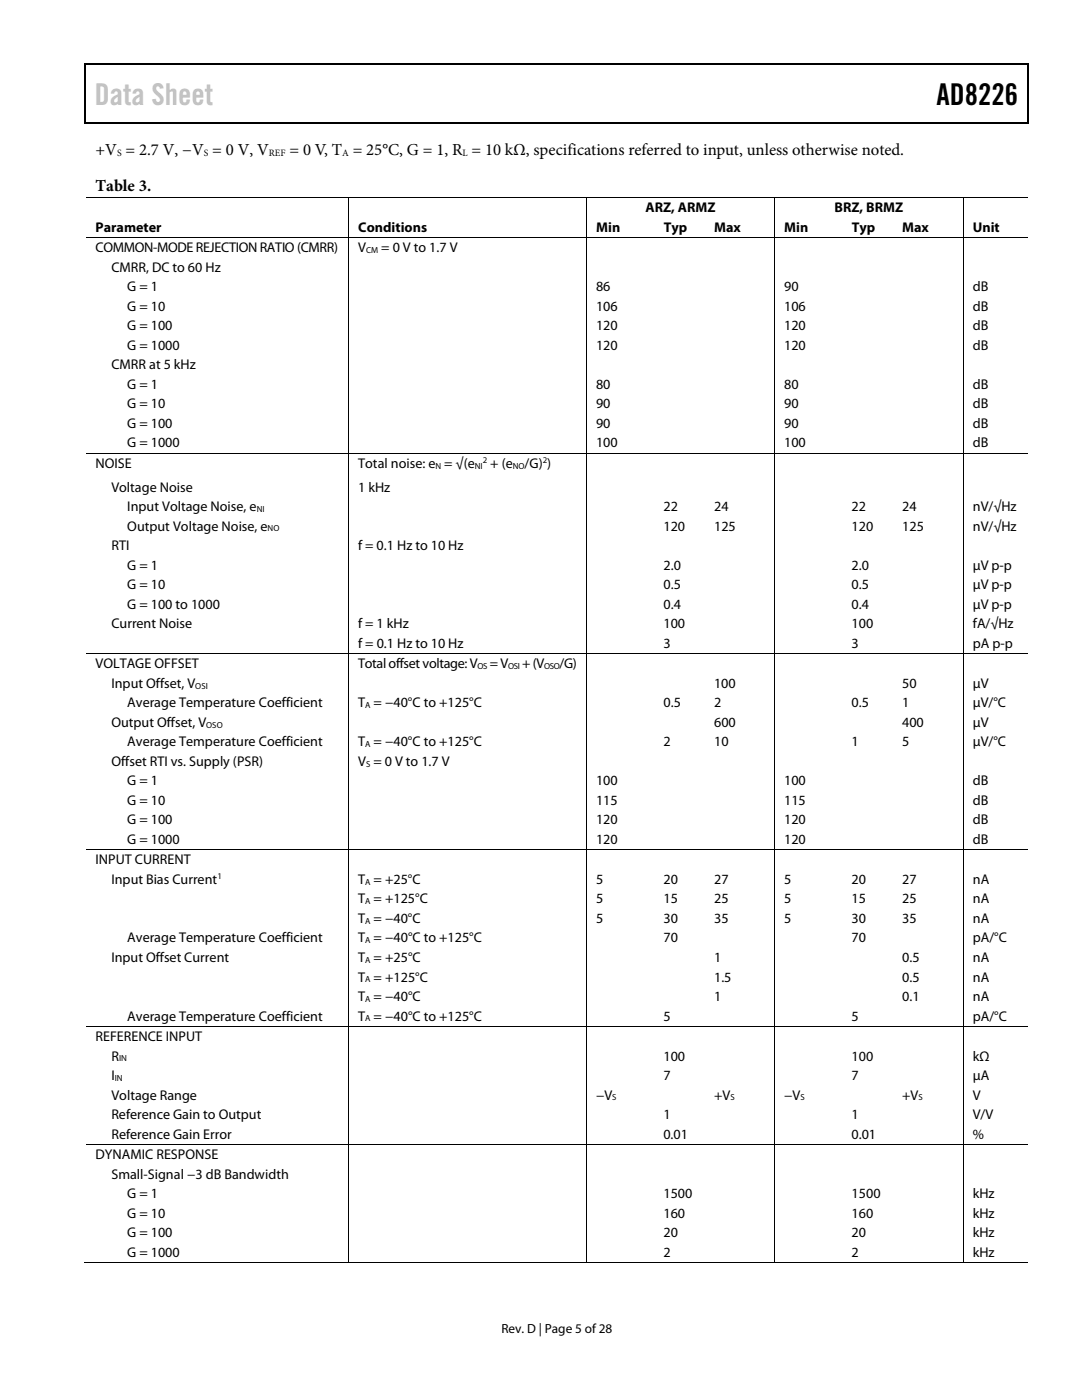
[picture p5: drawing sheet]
<svg xmlns="http://www.w3.org/2000/svg" width="216mm" height="279mm" viewBox="0 0 216 279" stroke-linecap="round" stroke-linejoin="round" font-family="sans-serif">
<defs><g id="words">
<text font-size="6" fill="#c0c0c0" x="18.9" y="21">Data Sheet</text>
<text font-size="6" x="186.9" y="21">AD8226</text>
<g font-size="3.3">
<text x="19" y="30.9">+V = 2.7 V, −V = 0 V, V</text>
<text x="57.8" y="30.9">= 0 V, T = 25°C, G = 1, R = 10 kΩ, specifications referred to input, unless otherwise noted.</text>
<text x="19" y="38">Table 3.</text>
</g>
<g font-size="2.8">
<text x="19" y="46.2">Parameter</text>
<text x="71.5" y="46.2">Conditions</text>
<text x="119" y="46.2">Min</text>
<text x="128.8" y="42.3">ARZ, ARMZ</text>
<text x="132.4" y="46.2">Typ</text>
<text x="142.5" y="46.2">Max</text>
<text x="156.5" y="46.2">Min</text>
<text x="166.5" y="42.3">BRZ, BRMZ</text>
<text x="169.9" y="46.2">Typ</text>
<text x="180" y="46.2">Max</text>
<text x="194.1" y="46.2">Unit</text>
<text x="19" y="50.3">COMMON-MODE REJECTION RATIO (CMRR)</text>
<text x="71.5" y="50.3">V</text>
<text x="76.1" y="50.3">= 0 V to 1.7 V</text>
<text x="22.2" y="54.2">CMRR, DC to 60 Hz</text>
<text x="25.4" y="58.1">G = 1</text>
<text x="118.9" y="58.1">86</text>
<text x="156.5" y="58.1">90</text>
<text x="194.1" y="58.1">dB</text>
<text x="25.4" y="62">G = 10</text>
<text x="25.4" y="65.9">G = 100</text>
<text x="118.9" y="62">106</text>
<text x="118.9" y="65.9">120</text>
<text x="156.5" y="62">106</text>
<text x="156.5" y="65.9">120</text>
<text x="194.1" y="62">dB</text>
<text x="194.1" y="65.9">dB</text>
<text x="25.4" y="69.8">G = 1000</text>
<text x="118.9" y="69.8">120</text>
<text x="156.5" y="69.8">120</text>
<text x="194.1" y="69.8">dB</text>
<text x="22.2" y="73.7">CMRR at 5 kHz</text>
<text x="25.4" y="77.6">G = 1</text>
<text x="118.9" y="77.6">80</text>
<text x="156.5" y="77.6">80</text>
<text x="194.1" y="77.6">dB</text>
<text x="25.4" y="81.5">G = 10</text>
<text x="118.9" y="81.5">90</text>
<text x="156.5" y="81.5">90</text>
<text x="194.1" y="81.5">dB</text>
<text x="25.4" y="85.4">G = 100</text>
<text x="25.4" y="89.3">G = 1000</text>
<text x="118.9" y="85.4">90</text>
<text x="118.9" y="89.3">100</text>
<text x="156.5" y="85.4">90</text>
<text x="156.5" y="89.3">100</text>
<text x="194.1" y="85.4">dB</text>
<text x="194.1" y="89.3">dB</text>
<text x="19" y="93.4">NOISE</text>
<text x="71.5" y="93.4">Total noise: e = √(e</text>
<text x="97.8" y="93.4">+ (e</text>
<text x="104.7" y="93.4">/G) )</text>
<text x="22.2" y="98.1">Voltage Noise</text>
<text x="71.5" y="98.1">1 kHz</text>
<text x="25.4" y="102">Input Voltage Noise, e</text>
<text x="25.4" y="105.9">Output Voltage Noise, e</text>
<text x="132.4" y="102">22</text>
<text x="132.4" y="105.9">120</text>
<text x="142.5" y="102">24</text>
<text x="142.5" y="105.9">125</text>
<text x="169.9" y="102">22</text>
<text x="169.9" y="105.9">120</text>
<text x="180" y="102">24</text>
<text x="180" y="105.9">125</text>
<text x="194.1" y="102">nV/√Hz</text>
<text x="194.1" y="105.9">nV/√Hz</text>
<text x="22.2" y="109.8">RTI</text>
<text x="25.4" y="113.7">G = 1</text>
<text x="71.5" y="109.8">f = 0.1 Hz to 10 Hz</text>
<text x="132.4" y="113.7">2.0</text>
<text x="169.9" y="113.7">2.0</text>
<text x="194.1" y="113.7">μV p-p</text>
<text x="25.4" y="117.6">G = 10</text>
<text x="132.4" y="117.6">0.5</text>
<text x="169.9" y="117.6">0.5</text>
<text x="194.1" y="117.6">μV p-p</text>
<text x="22.2" y="125.4">Current Noise</text>
<text x="25.4" y="121.5">G = 100 to 1000</text>
<text x="71.5" y="125.4">f = 1 kHz</text>
<text x="132.4" y="125.4">100</text>
<text x="132.4" y="121.5">0.4</text>
<text x="169.9" y="125.4">100</text>
<text x="169.9" y="121.5">0.4</text>
<text x="194.1" y="125.4">fA/√Hz</text>
<text x="194.1" y="121.5">μV p-p</text>
<text x="71.5" y="129.3">f = 0.1 Hz to 10 Hz</text>
<text x="132.4" y="129.3">3</text>
<text x="169.9" y="129.3">3</text>
<text x="194.1" y="129.3">pA p-p</text>
<text x="19" y="133.3">VOLTAGE OFFSET</text>
<text x="22.2" y="137.2">Input Offset, V</text>
<text x="71.5" y="133.3">Total offset voltage: V</text>
<text x="97.7" y="133.3">= V</text>
<text x="104.2" y="133.3">+ (V</text>
<text x="111.6" y="133.3">/G)</text>
<text x="142.5" y="137.2">100</text>
<text x="180" y="137.2">50</text>
<text x="194.1" y="137.2">μV</text>
<text x="25.4" y="141.2">Average Temperature Coefficient</text>
<text x="71.5" y="141.2">T = −40°C to +125°C</text>
<text x="132.4" y="141.2">0.5</text>
<text x="142.5" y="141.2">2</text>
<text x="169.9" y="141.2">0.5</text>
<text x="180" y="141.2">1</text>
<text x="194.1" y="141.2">μV/°C</text>
<text x="22.2" y="145.1">Output Offset, V</text>
<text x="25.4" y="148.9">Average Temperature Coefficient</text>
<text x="71.5" y="148.9">T = −40°C to +125°C</text>
<text x="132.4" y="148.9">2</text>
<text x="142.5" y="145.1">600</text>
<text x="142.5" y="148.9">10</text>
<text x="169.9" y="148.9">1</text>
<text x="180" y="145.1">400</text>
<text x="180" y="148.9">5</text>
<text x="194.1" y="145.1">μV</text>
<text x="194.1" y="148.9">μV/°C</text>
<text x="22.2" y="152.8">Offset RTI vs. Supply (PSR)</text>
<text x="71.5" y="152.8">V = 0 V to 1.7 V</text>
<text x="25.4" y="156.7">G = 1</text>
<text x="25.4" y="160.6">G = 10</text>
<text x="118.9" y="156.7">100</text>
<text x="118.9" y="160.6">115</text>
<text x="156.5" y="160.6">115</text>
<text x="156.5" y="156.7">100</text>
<text x="194.1" y="160.6">dB</text>
<text x="194.1" y="156.7">dB</text>
<text x="25.4" y="164.5">G = 100</text>
<text x="118.9" y="164.5">120</text>
<text x="156.5" y="164.5">120</text>
<text x="194.1" y="164.5">dB</text>
<text x="19" y="172.5">INPUT CURRENT</text>
<text x="25.4" y="168.4">G = 1000</text>
<text x="118.9" y="168.4">120</text>
<text x="156.5" y="168.4">120</text>
<text x="194.1" y="168.4">dB</text>
<text x="22.2" y="176.4">Input Bias Current</text>
<text x="71.5" y="176.4">T = +25°C</text>
<text x="118.9" y="176.4">5</text>
<text x="132.4" y="176.4">20</text>
<text x="142.5" y="176.4">27</text>
<text x="156.5" y="176.4">5</text>
<text x="169.9" y="176.4">20</text>
<text x="180" y="176.4">27</text>
<text x="194.1" y="176.4">nA</text>
<text x="71.5" y="180.3">T = +125°C</text>
<text x="71.5" y="184.2">T = −40°C</text>
<text x="118.9" y="180.3">5</text>
<text x="118.9" y="184.2">5</text>
<text x="132.4" y="180.3">15</text>
<text x="132.4" y="184.2">30</text>
<text x="142.5" y="180.3">25</text>
<text x="142.5" y="184.2">35</text>
<text x="156.5" y="180.3">5</text>
<text x="156.5" y="184.2">5</text>
<text x="169.9" y="180.3">15</text>
<text x="169.9" y="184.2">30</text>
<text x="180" y="180.3">25</text>
<text x="180" y="184.2">35</text>
<text x="194.1" y="180.3">nA</text>
<text x="194.1" y="184.2">nA</text>
<text x="25.4" y="188.1">Average Temperature Coefficient</text>
<text x="71.5" y="188.1">T = −40°C to +125°C</text>
<text x="132.4" y="188.1">70</text>
<text x="169.9" y="188.1">70</text>
<text x="194.1" y="188.1">pA/°C</text>
<text x="22.2" y="192">Input Offset Current</text>
<text x="71.5" y="192">T = +25°C</text>
<text x="71.5" y="195.9">T = +125°C</text>
<text x="142.5" y="192">1</text>
<text x="142.5" y="195.9">1.5</text>
<text x="180" y="192">0.5</text>
<text x="180" y="195.9">0.5</text>
<text x="194.1" y="192">nA</text>
<text x="194.1" y="195.9">nA</text>
<text x="25.4" y="203.7">Average Temperature Coefficient</text>
<text x="71.5" y="199.8">T = −40°C</text>
<text x="71.5" y="203.7">T = −40°C to +125°C</text>
<text x="132.4" y="203.7">5</text>
<text x="142.5" y="199.8">1</text>
<text x="169.9" y="203.7">5</text>
<text x="180" y="199.8">0.1</text>
<text x="194.1" y="203.7">pA/°C</text>
<text x="194.1" y="199.8">nA</text>
<text x="19" y="207.8">REFERENCE INPUT</text>
<text x="22.2" y="211.7">R</text>
<text x="22.2" y="215.6">I</text>
<text x="132.4" y="215.6">7</text>
<text x="132.4" y="211.7">100</text>
<text x="169.9" y="211.7">100</text>
<text x="169.9" y="215.6">7</text>
<text x="194.1" y="211.7">kΩ</text>
<text x="194.1" y="215.6">μA</text>
<text x="22.2" y="219.5">Voltage Range</text>
<text x="118.9" y="219.5">−V</text>
<text x="142.5" y="219.5">+V</text>
<text x="156.5" y="219.5">−V</text>
<text x="180" y="219.5">+V</text>
<text x="194.1" y="219.5">V</text>
<text x="22.2" y="223.4">Reference Gain to Output</text>
<text x="22.2" y="227.2">Reference Gain Error</text>
<text x="132.4" y="223.4">1</text>
<text x="132.4" y="227.2">0.01</text>
<text x="169.9" y="223.4">1</text>
<text x="169.9" y="227.2">0.01</text>
<text x="194.1" y="223.4">V/V</text>
<text x="194.1" y="227.2">%</text>
<text x="19" y="231.3">DYNAMIC RESPONSE</text>
<text x="22.2" y="235.2">Small-Signal −3 dB Bandwidth</text>
<text x="25.4" y="239.1">G = 1</text>
<text x="132.4" y="239.1">1500</text>
<text x="169.9" y="239.1">1500</text>
<text x="194.1" y="239.1">kHz</text>
<text x="25.4" y="243">G = 10</text>
<text x="132.4" y="243">160</text>
<text x="169.9" y="243">160</text>
<text x="194.1" y="243">kHz</text>
<text x="25.4" y="246.9">G = 100</text>
<text x="25.4" y="250.8">G = 1000</text>
<text x="132.4" y="246.9">20</text>
<text x="132.4" y="250.8">2</text>
<text x="169.9" y="246.9">20</text>
<text x="169.9" y="250.8">2</text>
<text x="194.1" y="246.9">kHz</text>
<text x="194.1" y="250.8">kHz</text>
</g>
<text font-size="2.6" x="100.1" y="266">Rev. D | Page 5 of 28</text>
<g font-size="1.9">
<text x="23.3" y="31.1">S</text>
<text x="40.7" y="31.1">S</text>
<text x="53.7" y="31.1">REF</text>
<text x="68.3" y="31.1">A</text>
<text x="92.3" y="31.1">L</text>
</g>
<g font-size="1.8">
<text x="73" y="50.5">CM</text>
<text x="86.9" y="93.5">N</text>
<text x="94.7" y="93.5">NI</text>
<text x="96.3" y="92.5">2</text>
<text x="102.3" y="93.5">NO</text>
<text x="108.3" y="92.5">2</text>
<text x="51.2" y="102.2">NI</text>
<text x="53.4" y="106.1">NO</text>
<text x="39" y="137.4">OSI</text>
<text x="95.2" y="133.5">OS</text>
<text x="101.4" y="133.5">OSI</text>
<text x="108.6" y="133.5">OSO</text>
<text x="72.9" y="141.3">A</text>
<text x="41.1" y="145.2">OSO</text>
<text x="72.9" y="149.1">A</text>
<text x="73" y="153">S</text>
<text x="43.4" y="175.5">1</text>
<text x="72.9" y="176.6">A</text>
<text x="72.9" y="180.5">A</text>
<text x="72.9" y="184.4">A</text>
<text x="72.9" y="188.3">A</text>
<text x="72.9" y="192.2">A</text>
<text x="72.9" y="196.1">A</text>
<text x="72.9" y="200">A</text>
<text x="72.9" y="203.9">A</text>
<text x="22.9" y="215.7">IN</text>
<text x="23.7" y="211.8">IN</text>
<text x="122.2" y="219.6">S</text>
<text x="145.7" y="219.6">S</text>
<text x="159.7" y="219.6">S</text>
<text x="183.3" y="219.6">S</text>
</g>
</g></defs>
<path d="M16.9 12.7h.2v1h-.2zM205.1 12.7h.2v1h-.2zM205.1 12.7h.2v.3h-.2zM82.3 24.4h.2v.3h-.2zM205.1 24.4h.2v.3h-.2z" fill="#000"/>
<path d="M16.9 12.8h188.2M17 13.7v11M205.2 13.7v11M205.1 24.5h-188.2" fill="none" stroke="#000" stroke-width=".25"/>
<g fill="none" stroke="#000" stroke-width=".2">
<path d="M17.1 39.3h188M69.6 39.4v7.9M117 39.4v7.9M154.6 39.4v7.9M192.2 39.4v7.9M17.1 47.4h188M69.6 47.5v42.8M117 47.5v42.8M154.6 47.5v42.8M192.2 47.5v42.8M17.1 90.4h188M69.6 90.5v39.8"/>
<path d="M117 90.5v39.8M154.6 90.5v39.8M192.2 90.5v39.8M17.1 130.4h188M69.6 130.5v39M117 130.5v39M154.6 130.5v39M192.2 130.5v39M17.1 169.6h188M69.6 169.7v35M117 169.7v35M154.6 169.7v35"/>
<path d="M192.2 169.7v35M17.1 204.8h188M69.6 204.9v23.4M117 204.9v23.4M154.6 204.9v23.4M192.2 204.9v23.4M17.1 228.4h188M69.6 228.5v23.6M117 228.5v23.6M154.6 228.5v23.6M192.2 228.5v23.6M16.9 252h52.6"/>
<path d="M69.7 252h47.2M117.1 252h37.4M154.7 252h37.4M192.3 252h12.8"/>
</g>
<use href="#words"/>
</svg>
